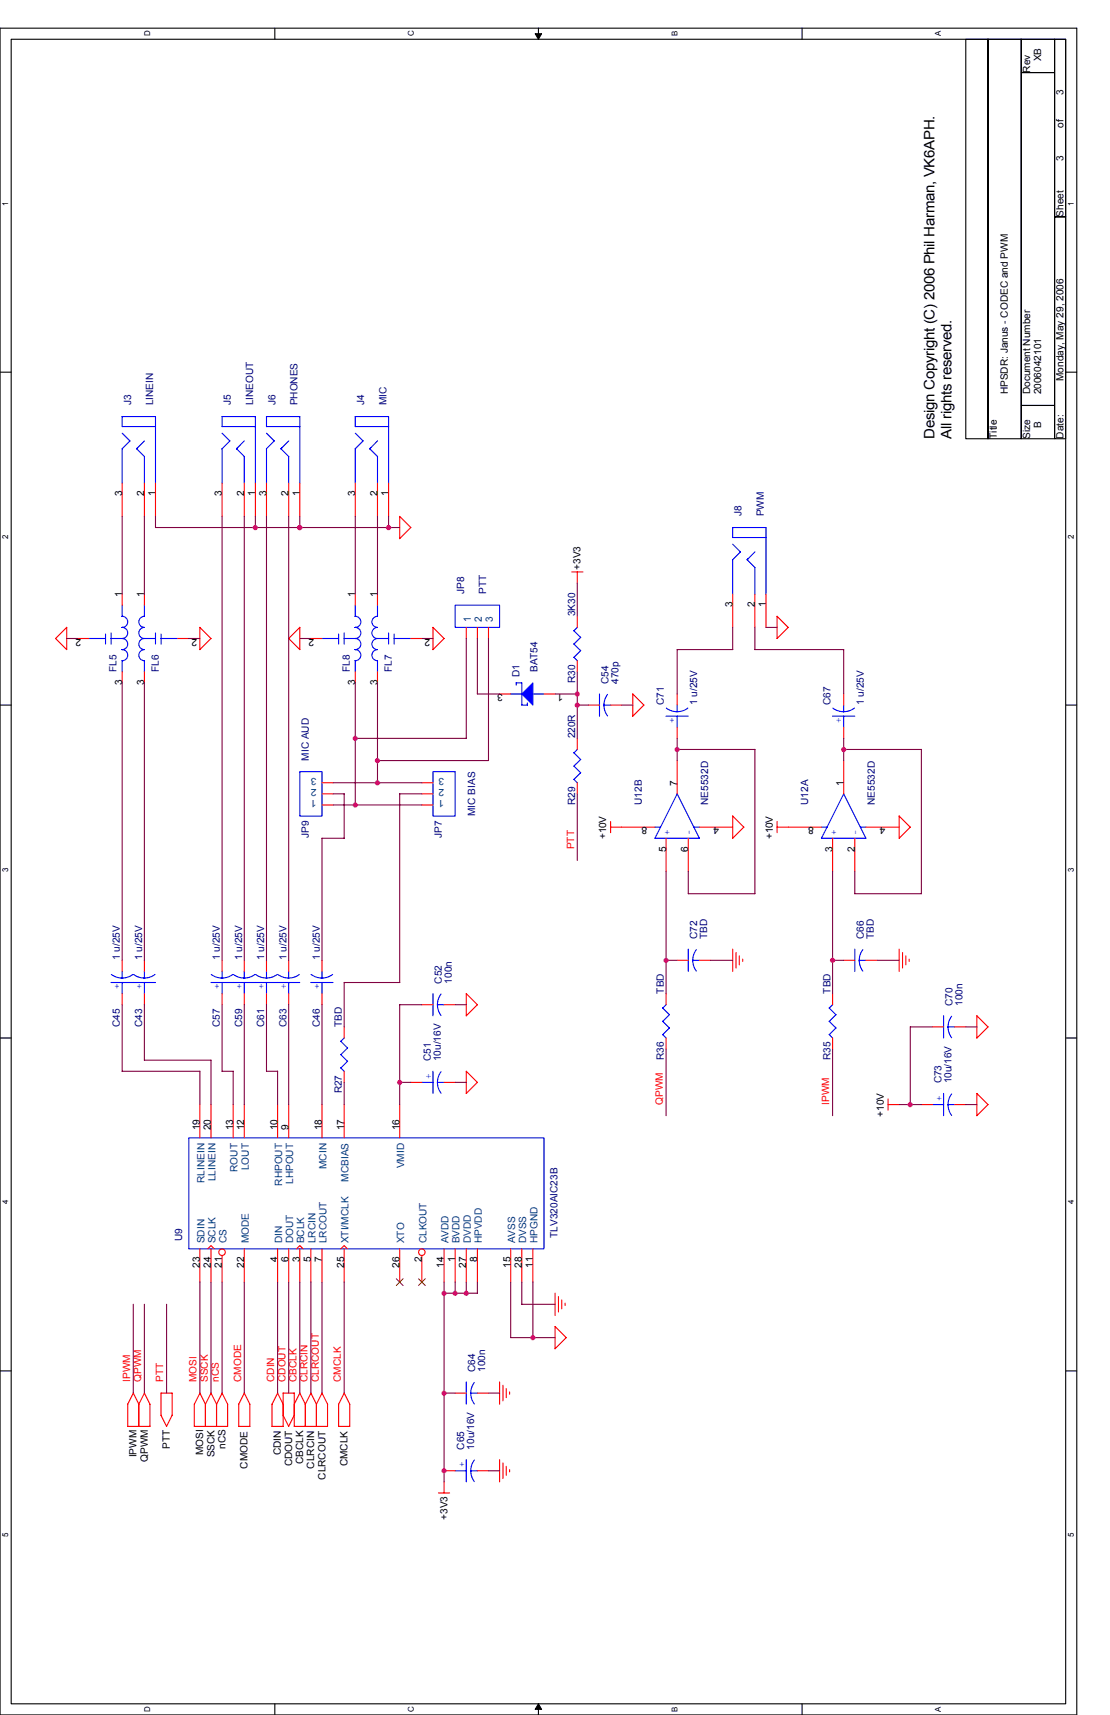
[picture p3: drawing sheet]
<svg xmlns="http://www.w3.org/2000/svg" width="279mm" height="432mm" viewBox="0 0 279 432" stroke-linecap="round" stroke-linejoin="round" font-family="sans-serif">
<defs><g id="words">
<g font-size="3.6">
<text x="235.2" y="110.5" transform="rotate(-90 235.2 110.5)">Design Copyright (C) 2006 Phil Harman, VK6APH.</text>
<text x="239.5" y="110.5" transform="rotate(-90 239.5 110.5)">All rights reserved.</text>
</g>
<g font-size="2.5">
<text x="262.1" y="15.5" transform="rotate(-90 262.1 15.5)">XB</text>
<text x="259.3" y="18.3" transform="rotate(-90 259.3 18.3)">Rev</text>
<text x="267.7" y="23.9" transform="rotate(-90 267.7 23.9)">3</text>
<text x="267.7" y="32.2" transform="rotate(-90 267.7 32.2)">of</text>
<text x="267.7" y="40.6" transform="rotate(-90 267.7 40.6)">3</text>
<text x="267.7" y="54.6" transform="rotate(-90 267.7 54.6)">Sheet</text>
<text x="267.7" y="95.9" transform="rotate(-90 267.7 95.9)">Monday, May 29, 2006</text>
<text x="253.7" y="99.3" transform="rotate(-90 253.7 99.3)">HPSDR: Janus - CODEC and PWM</text>
<text x="259.3" y="99.3" transform="rotate(-90 259.3 99.3)">Document Number</text>
<text x="262.1" y="99.3" transform="rotate(-90 262.1 99.3)">2006042101</text>
<text x="262.1" y="107.7" transform="rotate(-90 262.1 107.7)">B</text>
<text x="250.9" y="110.5" transform="rotate(-90 250.9 110.5)">Title</text>
<text x="259.3" y="110.5" transform="rotate(-90 259.3 110.5)">Size</text>
<text x="267.7" y="110.5" transform="rotate(-90 267.7 110.5)">Date:</text>
<text x="30.7" y="125" transform="rotate(-90 30.7 125)">3</text>
<text x="36.3" y="125" transform="rotate(-90 36.3 125)">2</text>
<text x="39.1" y="125" transform="rotate(-90 39.1 125)">1</text>
<text x="55.9" y="125" transform="rotate(-90 55.9 125)">3</text>
<text x="61.5" y="125" transform="rotate(-90 61.5 125)">2</text>
<text x="64.3" y="125" transform="rotate(-90 64.3 125)">1</text>
<text x="67.1" y="125" transform="rotate(-90 67.1 125)">3</text>
<text x="72.6" y="125" transform="rotate(-90 72.6 125)">2</text>
<text x="75.4" y="125" transform="rotate(-90 75.4 125)">1</text>
<text x="89.4" y="125" transform="rotate(-90 89.4 125)">3</text>
<text x="95" y="125" transform="rotate(-90 95 125)">2</text>
<text x="97.8" y="125" transform="rotate(-90 97.8 125)">1</text>
<text x="146.2" y="143.4" transform="rotate(-90 146.2 143.4)">+3V3</text>
<text x="30.7" y="150.4" transform="rotate(-90 30.7 150.4)">1</text>
<text x="36.3" y="150.4" transform="rotate(-90 36.3 150.4)">1</text>
<text x="89.4" y="150.4" transform="rotate(-90 89.4 150.4)">1</text>
<text x="95" y="150.4" transform="rotate(-90 95 150.4)">1</text>
<text x="184.4" y="152.9" transform="rotate(-90 184.4 152.9)">3</text>
<text x="190" y="152.9" transform="rotate(-90 190 152.9)">2</text>
<text x="192.8" y="152.9" transform="rotate(-90 192.8 152.9)">1</text>
<text x="20.4" y="160.8" transform="rotate(-180 20.4 160.8)">2</text>
<text x="49.6" y="160.8" transform="rotate(-180 49.6 160.8)">2</text>
<text x="79.1" y="160.8" transform="rotate(-180 79.1 160.8)">2</text>
<text x="108.3" y="160.8" transform="rotate(-180 108.3 160.8)">2</text>
<text x="30.7" y="172.5" transform="rotate(-90 30.7 172.5)">3</text>
<text x="36.3" y="172.5" transform="rotate(-90 36.3 172.5)">3</text>
<text x="89.4" y="172.5" transform="rotate(-90 89.4 172.5)">3</text>
<text x="95" y="172.5" transform="rotate(-90 95 172.5)">3</text>
<text x="126.6" y="174.8" transform="rotate(-180 126.6 174.8)">3</text>
<text x="141.8" y="174.8" transform="rotate(-180 141.8 174.8)">1</text>
<text x="170.4" y="197.9" transform="rotate(-90 170.4 197.9)">7</text>
<text x="212.3" y="197.9" transform="rotate(-90 212.3 197.9)">1</text>
<text x="162.9" y="208.3" transform="rotate(-180 162.9 208.3)">8</text>
<text x="180.9" y="208.3" transform="rotate(-180 180.9 208.3)">4</text>
<text x="204.8" y="208.3" transform="rotate(-180 204.8 208.3)">8</text>
<text x="222.8" y="208.3" transform="rotate(-180 222.8 208.3)">4</text>
<text x="152.6" y="211.3" transform="rotate(-90 152.6 211.3)">+10V</text>
<text x="167.6" y="214.4" transform="rotate(-90 167.6 214.4)">5</text>
<text x="173.2" y="214.4" transform="rotate(-90 173.2 214.4)">6</text>
<text x="194.5" y="211.3" transform="rotate(-90 194.5 211.3)">+10V</text>
<text x="209.5" y="214.4" transform="rotate(-90 209.5 214.4)">3</text>
<text x="215.1" y="214.4" transform="rotate(-90 215.1 214.4)">2</text>
<text x="222.4" y="281.2" transform="rotate(-90 222.4 281.2)">+10V</text>
<text x="50.3" y="284.5" transform="rotate(-90 50.3 284.5)">19</text>
<text x="53.1" y="284.5" transform="rotate(-90 53.1 284.5)">20</text>
<text x="58.7" y="284.5" transform="rotate(-90 58.7 284.5)">13</text>
<text x="61.5" y="284.5" transform="rotate(-90 61.5 284.5)">12</text>
<text x="69.8" y="284.5" transform="rotate(-90 69.8 284.5)">10</text>
<text x="72.6" y="284.5" transform="rotate(-90 72.6 284.5)">9</text>
<text x="81" y="284.5" transform="rotate(-90 81 284.5)">18</text>
<text x="86.6" y="284.5" transform="rotate(-90 86.6 284.5)">17</text>
<text x="100.6" y="284.5" transform="rotate(-90 100.6 284.5)">16</text>
<text x="69.8" y="317.8" transform="rotate(-90 69.8 317.8)">4</text>
<text x="72.6" y="317.8" transform="rotate(-90 72.6 317.8)">6</text>
<text x="75.4" y="317.8" transform="rotate(-90 75.4 317.8)">3</text>
<text x="78.2" y="317.8" transform="rotate(-90 78.2 317.8)">5</text>
<text x="81" y="317.8" transform="rotate(-90 81 317.8)">7</text>
<text x="106.2" y="317.8" transform="rotate(-90 106.2 317.8)">2</text>
<text x="114.6" y="317.8" transform="rotate(-90 114.6 317.8)">1</text>
<text x="120.1" y="317.8" transform="rotate(-90 120.1 317.8)">8</text>
<text x="50.3" y="319.2" transform="rotate(-90 50.3 319.2)">23</text>
<text x="53.1" y="319.2" transform="rotate(-90 53.1 319.2)">24</text>
<text x="55.9" y="319.2" transform="rotate(-90 55.9 319.2)">21</text>
<text x="61.5" y="319.2" transform="rotate(-90 61.5 319.2)">22</text>
<text x="86.6" y="319.2" transform="rotate(-90 86.6 319.2)">25</text>
<text x="100.6" y="319.2" transform="rotate(-90 100.6 319.2)">26</text>
<text x="111.8" y="319.2" transform="rotate(-90 111.8 319.2)">14</text>
<text x="117.3" y="319.2" transform="rotate(-90 117.3 319.2)">27</text>
<text x="128.5" y="319.2" transform="rotate(-90 128.5 319.2)">15</text>
<text x="131.3" y="319.2" transform="rotate(-90 131.3 319.2)">28</text>
<text x="134.1" y="319.2" transform="rotate(-90 134.1 319.2)">11</text>
<text x="42.8" y="364.7" transform="rotate(-90 42.8 364.7)">PTT</text>
<text x="56.7" y="364.7" transform="rotate(-90 56.7 364.7)">nCS</text>
<text x="34.4" y="367" transform="rotate(-90 34.4 367)">IPWM</text>
<text x="37.2" y="368.1" transform="rotate(-90 37.2 368.1)">QPWM</text>
<text x="51.2" y="366.4" transform="rotate(-90 51.2 366.4)">MOSI</text>
<text x="54" y="367" transform="rotate(-90 54 367)">SSCK</text>
<text x="62.3" y="369.8" transform="rotate(-90 62.3 369.8)">CMODE</text>
<text x="70.7" y="366.4" transform="rotate(-90 70.7 366.4)">CDIN</text>
<text x="73.5" y="369.2" transform="rotate(-90 73.5 369.2)">CDOUT</text>
<text x="76.3" y="368.6" transform="rotate(-90 76.3 368.6)">CBCLK</text>
<text x="79.1" y="369.8" transform="rotate(-90 79.1 369.8)">CLRCIN</text>
<text x="87.5" y="369.2" transform="rotate(-90 87.5 369.2)">CMCLK</text>
<text x="81.9" y="372.6" transform="rotate(-90 81.9 372.6)">CLRCOUT</text>
<text x="112.6" y="382.6" transform="rotate(-90 112.6 382.6)">+3V3</text>
</g>
<g font-size="2.5" fill="#000080">
<text x="33" y="102.1" transform="rotate(-90 33 102.1)">J3</text>
<text x="38.6" y="102.1" transform="rotate(-90 38.6 102.1)">LINEIN</text>
<text x="58.1" y="102.1" transform="rotate(-90 58.1 102.1)">J5</text>
<text x="63.7" y="102.1" transform="rotate(-90 63.7 102.1)">LINEOUT</text>
<text x="69.3" y="102.1" transform="rotate(-90 69.3 102.1)">J6</text>
<text x="74.9" y="102.1" transform="rotate(-90 74.9 102.1)">PHONES</text>
<text x="91.7" y="102.1" transform="rotate(-90 91.7 102.1)">J4</text>
<text x="97.3" y="102.1" transform="rotate(-90 97.3 102.1)">MIC</text>
<text x="186.7" y="130" transform="rotate(-90 186.7 130)">J8</text>
<text x="192.3" y="130" transform="rotate(-90 192.3 130)">PWM</text>
<text x="116.8" y="149.6" transform="rotate(-90 116.8 149.6)">JP8</text>
<text x="122.4" y="149.6" transform="rotate(-90 122.4 149.6)">PTT</text>
<text x="144.8" y="155.2" transform="rotate(-90 144.8 155.2)">3K30</text>
<text x="29.4" y="169.1" transform="rotate(-90 29.4 169.1)">FL5</text>
<text x="40" y="169.1" transform="rotate(-90 40 169.1)">FL6</text>
<text x="88" y="169.1" transform="rotate(-90 88 169.1)">FL8</text>
<text x="98.7" y="169.1" transform="rotate(-90 98.7 169.1)">FL7</text>
<text x="130.8" y="170.5" transform="rotate(-90 130.8 170.5)">D1</text>
<text x="135.3" y="169.1" transform="rotate(-90 135.3 169.1)">BAT54</text>
<text x="144.8" y="171.9" transform="rotate(-90 144.8 171.9)">R30</text>
<text x="153.1" y="172.2" transform="rotate(-90 153.1 172.2)">C54</text>
<text x="155.7" y="172.2" transform="rotate(-90 155.7 172.2)">470p</text>
<text x="167.1" y="177.5" transform="rotate(-90 167.1 177.5)">C71</text>
<text x="175.5" y="177.5" transform="rotate(-90 175.5 177.5)">1 u/25V</text>
<text x="209" y="177.5" transform="rotate(-90 209 177.5)">C67</text>
<text x="217.4" y="177.5" transform="rotate(-90 217.4 177.5)">1 u/25V</text>
<text x="144.8" y="185.9" transform="rotate(-90 144.8 185.9)">220R</text>
<text x="77.7" y="191.5" transform="rotate(-90 77.7 191.5)">MIC AUD</text>
<text x="144.8" y="202.7" transform="rotate(-90 144.8 202.7)">R29</text>
<text x="161.5" y="202.7" transform="rotate(-90 161.5 202.7)">U12B</text>
<text x="178.3" y="202.7" transform="rotate(-90 178.3 202.7)">NE5532D</text>
<text x="203.4" y="202.7" transform="rotate(-90 203.4 202.7)">U12A</text>
<text x="220.2" y="202.7" transform="rotate(-90 220.2 202.7)">NE5532D</text>
<text x="119.6" y="205.5" transform="rotate(-90 119.6 205.5)">MIC BIAS</text>
<text x="77.7" y="211.1" transform="rotate(-90 77.7 211.1)">JP9</text>
<text x="111.2" y="211.1" transform="rotate(-90 111.2 211.1)">JP7</text>
<text x="175.5" y="236.5" transform="rotate(-90 175.5 236.5)">C72</text>
<text x="178" y="236.5" transform="rotate(-90 178 236.5)">TBD</text>
<text x="217.4" y="236.5" transform="rotate(-90 217.4 236.5)">C66</text>
<text x="219.9" y="236.5" transform="rotate(-90 219.9 236.5)">TBD</text>
<text x="30.2" y="241.8" transform="rotate(-90 30.2 241.8)">1 u/25V</text>
<text x="35.8" y="241.8" transform="rotate(-90 35.8 241.8)">1 u/25V</text>
<text x="55.4" y="241.8" transform="rotate(-90 55.4 241.8)">1 u/25V</text>
<text x="60.9" y="241.8" transform="rotate(-90 60.9 241.8)">1 u/25V</text>
<text x="66.5" y="241.8" transform="rotate(-90 66.5 241.8)">1 u/25V</text>
<text x="72.1" y="241.8" transform="rotate(-90 72.1 241.8)">1 u/25V</text>
<text x="80.5" y="241.8" transform="rotate(-90 80.5 241.8)">1 u/25V</text>
<text x="111.2" y="247.6" transform="rotate(-90 111.2 247.6)">C52</text>
<text x="113.7" y="247.6" transform="rotate(-90 113.7 247.6)">100n</text>
<text x="167.1" y="250.2" transform="rotate(-90 167.1 250.2)">TBD</text>
<text x="209" y="250.2" transform="rotate(-90 209 250.2)">TBD</text>
<text x="239.8" y="253.2" transform="rotate(-90 239.8 253.2)">C70</text>
<text x="242.3" y="253.2" transform="rotate(-90 242.3 253.2)">100n</text>
<text x="30.2" y="258.6" transform="rotate(-90 30.2 258.6)">C45</text>
<text x="35.8" y="258.6" transform="rotate(-90 35.8 258.6)">C43</text>
<text x="55.4" y="258.6" transform="rotate(-90 55.4 258.6)">C57</text>
<text x="60.9" y="258.6" transform="rotate(-90 60.9 258.6)">C59</text>
<text x="66.5" y="258.6" transform="rotate(-90 66.5 258.6)">C61</text>
<text x="72.1" y="258.6" transform="rotate(-90 72.1 258.6)">C63</text>
<text x="80.5" y="258.6" transform="rotate(-90 80.5 258.6)">C46</text>
<text x="86.1" y="258.6" transform="rotate(-90 86.1 258.6)">TBD</text>
<text x="108.4" y="267.2" transform="rotate(-90 108.4 267.2)">C51</text>
<text x="111" y="267.2" transform="rotate(-90 111 267.2)">10u/16V</text>
<text x="167.1" y="266.9" transform="rotate(-90 167.1 266.9)">R36</text>
<text x="209" y="266.9" transform="rotate(-90 209 266.9)">R35</text>
<text x="86.1" y="275.3" transform="rotate(-90 86.1 275.3)">R27</text>
<text x="237" y="272.8" transform="rotate(-90 237 272.8)">C73</text>
<text x="239.5" y="272.8" transform="rotate(-90 239.5 272.8)">10u/16V</text>
<text x="140.3" y="311.6" transform="rotate(-90 140.3 311.6)">TLV320AIC23B</text>
<text x="45.8" y="312.5" transform="rotate(-90 45.8 312.5)">U9</text>
<text x="119.6" y="345.4" transform="rotate(-90 119.6 345.4)">C64</text>
<text x="122.1" y="345.4" transform="rotate(-90 122.1 345.4)">100n</text>
<text x="116.8" y="365" transform="rotate(-90 116.8 365)">C65</text>
<text x="119.3" y="365" transform="rotate(-90 119.3 365)">10u/16V</text>
</g>
<g font-size="2.5" fill="#004080">
<text x="118.5" y="156.6" transform="rotate(-90 118.5 156.6)">1</text>
<text x="121.3" y="156.6" transform="rotate(-90 121.3 156.6)">2</text>
<text x="124.1" y="156.6" transform="rotate(-90 124.1 156.6)">3</text>
<text x="79.7" y="195.9" transform="rotate(-180 79.7 195.9)">3</text>
<text x="111.8" y="195.9" transform="rotate(-180 111.8 195.9)">3</text>
<text x="79.7" y="201.5" transform="rotate(-180 79.7 201.5)">1</text>
<text x="79.7" y="198.7" transform="rotate(-180 79.7 198.7)">2</text>
<text x="111.8" y="201.5" transform="rotate(-180 111.8 201.5)">1</text>
<text x="111.8" y="198.7" transform="rotate(-180 111.8 198.7)">2</text>
<text x="51.4" y="297.8" transform="rotate(-90 51.4 297.8)">RLINEIN</text>
<text x="54.2" y="297.4" transform="rotate(-90 54.2 297.4)">LLINEIN</text>
<text x="59.8" y="295" transform="rotate(-90 59.8 295)">ROUT</text>
<text x="62.6" y="294.6" transform="rotate(-90 62.6 294.6)">LOUT</text>
<text x="71" y="298.5" transform="rotate(-90 71 298.5)">RHPOUT</text>
<text x="73.8" y="298.1" transform="rotate(-90 73.8 298.1)">LHPOUT</text>
<text x="82.2" y="294.3" transform="rotate(-90 82.2 294.3)">MCIN</text>
<text x="87.8" y="297.5" transform="rotate(-90 87.8 297.5)">MCBIAS</text>
<text x="101.7" y="294.2" transform="rotate(-90 101.7 294.2)">VMID</text>
<text x="51.4" y="313" transform="rotate(-90 51.4 313)">SDIN</text>
<text x="54.2" y="313" transform="rotate(-90 54.2 313)">SCLK</text>
<text x="57" y="313" transform="rotate(-90 57 313)">CS</text>
<text x="62.6" y="313" transform="rotate(-90 62.6 313)">MODE</text>
<text x="71" y="313" transform="rotate(-90 71 313)">DIN</text>
<text x="73.8" y="313" transform="rotate(-90 73.8 313)">DOUT</text>
<text x="76.6" y="313" transform="rotate(-90 76.6 313)">BCLK</text>
<text x="79.4" y="313" transform="rotate(-90 79.4 313)">LRCIN</text>
<text x="82.2" y="313" transform="rotate(-90 82.2 313)">LRCOUT</text>
<text x="87.8" y="313" transform="rotate(-90 87.8 313)">XTI/MCLK</text>
<text x="101.7" y="313" transform="rotate(-90 101.7 313)">XTO</text>
<text x="107.3" y="313" transform="rotate(-90 107.3 313)">CLKOUT</text>
<text x="112.9" y="313" transform="rotate(-90 112.9 313)">AVDD</text>
<text x="115.7" y="313" transform="rotate(-90 115.7 313)">BVDD</text>
<text x="118.5" y="313" transform="rotate(-90 118.5 313)">DVDD</text>
<text x="121.3" y="313" transform="rotate(-90 121.3 313)">HPVDD</text>
<text x="129.7" y="313" transform="rotate(-90 129.7 313)">AVSS</text>
<text x="132.5" y="313" transform="rotate(-90 132.5 313)">DVSS</text>
<text x="135.3" y="313" transform="rotate(-90 135.3 313)">HPGND</text>
</g>
<g font-size="2.5" fill="#00f">
<text x="169.9" y="180.7" transform="rotate(-180 169.9 180.7)">+</text>
<text x="211.8" y="180.7" transform="rotate(-180 211.8 180.7)">+</text>
<text x="168.5" y="210.2" transform="rotate(-90 168.5 210.2)">+</text>
<text x="174.1" y="210.2" transform="rotate(-90 174.1 210.2)">-</text>
<text x="210.4" y="210.2" transform="rotate(-90 210.4 210.2)">+</text>
<text x="216" y="210.2" transform="rotate(-90 216 210.2)">-</text>
<text x="30.2" y="247.8" transform="rotate(-180 30.2 247.8)">+</text>
<text x="35.8" y="247.8" transform="rotate(-180 35.8 247.8)">+</text>
<text x="55.4" y="247.8" transform="rotate(-180 55.4 247.8)">+</text>
<text x="60.9" y="247.8" transform="rotate(-180 60.9 247.8)">+</text>
<text x="66.5" y="247.8" transform="rotate(-180 66.5 247.8)">+</text>
<text x="72.1" y="247.8" transform="rotate(-180 72.1 247.8)">+</text>
<text x="80.5" y="247.8" transform="rotate(-180 80.5 247.8)">+</text>
<text x="108.5" y="271.7" transform="rotate(-90 108.5 271.7)">+</text>
<text x="237" y="277.3" transform="rotate(-90 237 277.3)">+</text>
<text x="116.8" y="369.5" transform="rotate(-90 116.8 369.5)">+</text>
</g>
<g font-size="2.5" fill="#f00">
<text x="144.5" y="213.8" transform="rotate(-90 144.5 213.8)">PTT</text>
<text x="166.8" y="278.1" transform="rotate(-90 166.8 278.1)">QPWM</text>
<text x="208.7" y="278.1" transform="rotate(-90 208.7 278.1)">IPWM</text>
<text x="32.7" y="348" transform="rotate(-90 32.7 348)">IPWM</text>
<text x="35.5" y="348" transform="rotate(-90 35.5 348)">QPWM</text>
<text x="41.1" y="348" transform="rotate(-90 41.1 348)">PTT</text>
<text x="49.5" y="348" transform="rotate(-90 49.5 348)">MOSI</text>
<text x="52.3" y="348" transform="rotate(-90 52.3 348)">SSCK</text>
<text x="55.1" y="348" transform="rotate(-90 55.1 348)">nCS</text>
<text x="60.7" y="348" transform="rotate(-90 60.7 348)">CMODE</text>
<text x="69" y="348" transform="rotate(-90 69 348)">CDIN</text>
<text x="71.8" y="348" transform="rotate(-90 71.8 348)">CDOUT</text>
<text x="74.6" y="348" transform="rotate(-90 74.6 348)">CBCLK</text>
<text x="77.4" y="348" transform="rotate(-90 77.4 348)">CLRCIN</text>
<text x="80.2" y="348" transform="rotate(-90 80.2 348)">CLRCOUT</text>
<text x="85.8" y="348" transform="rotate(-90 85.8 348)">CMCLK</text>
</g>
<g font-size="2">
<text x="37.8" y="9.2" transform="rotate(-90 37.8 9.2)">D</text>
<text x="104.1" y="9.2" transform="rotate(-90 104.1 9.2)">C</text>
<text x="170.5" y="9.2" transform="rotate(-90 170.5 9.2)">B</text>
<text x="236.9" y="9.2" transform="rotate(-90 236.9 9.2)">A</text>
<text x="2.1" y="51.8" transform="rotate(-90 2.1 51.8)">1</text>
<text x="270.3" y="51.8" transform="rotate(-90 270.3 51.8)">1</text>
<text x="2.1" y="135.6" transform="rotate(-90 2.1 135.6)">2</text>
<text x="270.3" y="135.6" transform="rotate(-90 270.3 135.6)">2</text>
<text x="2.1" y="219.4" transform="rotate(-90 2.1 219.4)">3</text>
<text x="270.3" y="219.4" transform="rotate(-90 270.3 219.4)">3</text>
<text x="2.1" y="303.3" transform="rotate(-90 2.1 303.3)">4</text>
<text x="270.3" y="303.3" transform="rotate(-90 270.3 303.3)">4</text>
<text x="2.1" y="387.1" transform="rotate(-90 2.1 387.1)">5</text>
<text x="270.3" y="387.1" transform="rotate(-90 270.3 387.1)">5</text>
<text x="37.8" y="431.1" transform="rotate(-90 37.8 431.1)">D</text>
<text x="104.1" y="431.1" transform="rotate(-90 104.1 431.1)">C</text>
<text x="170.5" y="431.1" transform="rotate(-90 170.5 431.1)">B</text>
<text x="236.9" y="431.1" transform="rotate(-90 236.9 431.1)">A</text>
</g>
</g></defs>
<path d="M0 7.1h271v424.7h-271zM2.8 9.9h265.4v419.1h-265.4z" fill="none" stroke="#000" stroke-width=".28"/>
<g fill="#fff">
<path d="M.3 386h2.2v1.1h-2.2z"/>
<path d="M268.5 386h2.3v1.1h-2.3z"/>
</g>
<path d="M0 345.2h2.8M268.2 345.2h2.8" fill="none" stroke="#000" stroke-width=".28"/>
<g fill="#fff">
<path d="M.3 302.1h2.2v1.2h-2.2z"/>
<path d="M268.5 302.1h2.3v1.2h-2.3z"/>
</g>
<path d="M0 261.3h2.8M268.2 261.3h2.8" fill="none" stroke="#000" stroke-width=".28"/>
<g fill="#fff">
<path d="M.3 218.3h2.2v1.1h-2.2z"/>
<path d="M268.5 218.3h2.3v1.1h-2.3z"/>
</g>
<path d="M0 177.5h2.8M268.2 177.5h2.8" fill="none" stroke="#000" stroke-width=".28"/>
<g fill="#fff">
<path d="M.3 134.5h2.2v1.1h-2.2z"/>
<path d="M268.5 134.5h2.3v1.1h-2.3z"/>
</g>
<path d="M0 93.7h2.8M268.2 93.7h2.8" fill="none" stroke="#000" stroke-width=".28"/>
<g fill="#fff">
<path d="M.3 50.7h2.2v1.1h-2.2z"/>
<path d="M268.5 50.7h2.3v1.1h-2.3z"/>
<path d="M36 429.6h2.2v1.5h-2.2z"/>
<path d="M36 7.7h2.2v1.5h-2.2z"/>
<path d="M102.3 429.6h2.3v1.5h-2.3z"/>
<path d="M102.3 7.7h2.3v1.5h-2.3z"/>
</g>
<path d="M69.2 7.1v2.8M69.2 429v2.8" fill="none" stroke="#000" stroke-width=".28"/>
<g fill="#fff">
<path d="M168.7 429.7h2.2v1.4h-2.2z"/>
<path d="M168.7 7.9h2.2v1.3h-2.2z"/>
</g>
<path d="M135.5 7.1v2.8M135.5 429v2.8" fill="none" stroke="#000" stroke-width=".28"/>
<path d="M134.7 8.5h1.6l-.8 1.4zM135.5 429l.8 1.4h-1.6z" fill="#000" stroke="#000" stroke-width=".25"/>
<g fill="#fff">
<path d="M235.1 429.7h2.2v1.4h-2.2z"/>
<path d="M235.1 7.8h2.2v1.4h-2.2z"/>
</g>
<path d="M201.9 7.1v2.8M243.1 9.9h5.6v100.6h-5.6zM248.7 9.9h8.4v100.6h-8.4zM257.1 18.3h8.4v83.8h-8.4zM257.1 9.9h8.4v8.4h-8.4zM265.5 9.9h2.7v44.7h-2.7zM265.5 54.6h2.7v55.9h-2.7zM257.1 102.1h8.4v8.4h-8.4zM201.9 429v2.8" fill="none" stroke="#000" stroke-width=".28"/>
<g fill="none" stroke="#f00" stroke-width=".28">
<path d="M30.8 121.6v8.4M36.3 121.6v8.4M39.1 121.6v8.4M55.9 121.6v8.4M61.5 121.6v8.4M64.3 121.6v8.4M67.1 121.6v8.4M72.7 121.6v8.4M75.5 121.6v8.4M89.4 121.6v8.4M95 121.6v8.4M97.8 121.6v8.4"/>
<path d="M100.6 135.6v-5.6l2.8 2.8-2.8 2.8M30.8 149.6v2.8M36.3 149.6v2.8M89.4 149.6v2.8M95 149.6v2.8M117.4 158v2.8M120.2 158v2.8M123 158v2.8M143.9 144h2.8M145.3 144v2.8M145.3 155.2v2.8M184.4 149.6v8.4"/>
<path d="M190 149.6v8.4M192.8 149.6v8.4M198.4 158l-2.8 2.8v-5.6l2.8 2.8M14 160.7l2.8 2.9v-5.6l-2.8 2.8M19.6 160.8h2.8M30.8 169.1v2.8M36.3 169.1v2.8M44.7 160.8h2.8M50.3 163.6v-5.7l2.8 2.9-2.8 2.8M72.6 160.7l2.9 2.9v-5.6l-2.8 2.8M78.3 160.8h2.7M89.4 169.1v2.8"/>
<path d="M95 169.1v2.8M103.4 160.8h2.8M111.8 160.8l-2.8 2.8v-5.7l2.8 2.9M125.8 174.7h2.7M136.9 174.7h2.8M145.3 166.3v2.8M148.1 177.5h2.8M153.7 177.5h2.8M159.3 174.7v5.6M159.3 174.7l2.8 2.8-2.8 2.8M170.5 174.7v2.8M212.4 174.7v2.8"/>
<path d="M81 199.9h2.8M81 197.1h2.8M106.2 199.9h2.8M106.2 197.1h2.8M145.3 185.9v2.8M145.3 197.1v2.8M170.5 183.1v2.8M170.5 191.5v8.4M212.4 183.1v2.8M212.4 191.5v8.4M81 202.7h2.8M106.2 202.7h2.8"/>
<path d="M153.7 208.3h11.2M153.7 206.8v2.9M167.7 211.1v8.3M173.2 211.1v8.3M176 208.3h8.4M187.2 208.3l-2.8 2.8M187.2 208.3l-2.8-2.9v5.7M195.6 208.3h11.2M195.6 206.8v2.9M209.6 211.1v8.3M215.2 211.1v8.3M218 208.3h8.3"/>
<path d="M229.1 208.3l-2.8 2.8M229.2 208.3l-2.9-2.9v5.7M184.4 239v5.6M185.3 239.8v3.9M226.3 239v5.6M227.2 239.8v3.9M30.8 241.8v2.8M30.8 250.2v2.8M36.3 241.8v2.8M36.3 250.2v2.8M55.9 241.8v2.8M55.9 250.2v2.8"/>
<path d="M61.5 241.8v2.8M61.5 250.2v2.8M67.1 241.8v2.8M67.1 250.2v2.8M72.7 241.8v2.8M72.7 250.2v2.8M81 241.8v2.8M81 250.2v2.8M86.6 258.6v2.7M106.2 253h2.8M111.8 253h2.8M117.4 255.8v-5.7l2.8 2.9-2.9 2.8"/>
<path d="M167.7 250.2v2.8M170.5 241.8h2.7M176 241.8h2.8M186.1 240.7v2.2M186.9 241.5v.6M209.6 250.2v2.8M212.4 241.8h2.8M218 241.8h2.7M228 240.7v2.2M228.9 241.5v.6M234.7 258.6h2.8M240.3 258.6h2.8"/>
<path d="M50.3 278.1v8.4M53.1 278.1v8.4M58.7 278.1v8.4M61.5 278.1v8.4M69.9 278.1v8.4M72.7 278.1v8.4M81 278.1v8.4M86.6 269.7v2.8M86.6 278.1v8.4M100.6 278.1v8.4M103.4 272.5h2.8M111.8 272.5h2.8"/>
<path d="M117.4 269.7l2.8 2.8-2.8 2.8zM167.7 261.3v2.8M209.6 261.3v2.8M223.5 278.1h2.9M223.5 276.7v2.8M231.9 278.1h2.8M240.3 278.1h2.8M245.9 261.3v-5.6l2.8 2.9-2.8 2.8M248.7 278.1l-2.8 2.8M248.7 278.1l-2.8-2.8v5.6M50.3 314.4v8.4M52.3 314.4l.8-.8 .8 .8"/>
<path d="M53.1 314.4v8.4M55.9 316.1v6.7M61.5 314.4v8.4M69.9 314.4v8.4M72.7 314.4v8.4M74.6 314.4l.9-.8 .8 .8M75.5 314.4v8.4M78.3 314.4v8.4M81 314.4v8.4M85.8 314.4l.8-.8 .9 .8M86.6 314.4v8.4M100.6 314.4v8.4"/>
<path d="M106.2 316.1v6.7M111.8 314.4v8.4M114.6 314.4v8.4M117.4 314.4v8.4M120.2 314.4v8.4M128.5 314.4v8.4M131.3 314.4v8.4M134.1 314.4v8.4M139.7 325.6v5.6M139.7 339.6v-5.6l2.8 2.8-2.8 2.8M140.6 326.4v3.9M141.4 327.3v2.2"/>
<path d="M142.2 328.1v.6M37.7 353.5v5.6h-5.6l.1-5.6 1.4-2.8 1.4 2.9M37.8 353.6l-1.4-2.9-1.5 2.8v5.7M40.5 356.3l1.4 2.9 1.4-2.8v-5.6h-2.8v5.5M54.5 353.6l-1.4-2.9-1.4 2.8v5.7M55.9 350.8l1.4 2.8M55.9 350.7l-1.4 2.8v5.7M57.3 353.5v5.6h-8.4v-5.6l1.4-2.8 1.4 2.9M62.9 353.5v5.6h-2.8v-5.6l1.4-2.8 1.4 2.9M69.9 350.8l1.4 2.8M69.9 350.7l-1.4 2.8v5.6l2.8 .1v-8.4h2.8v8.3h8.3v-5.6M71.2 356.3l1.5 2.8"/>
<path d="M74.1 356.3l-1.5 2.9M74.1 353.5l1.4-2.8 1.4 2.9M79.7 353.6l-1.4-2.9-1.4 2.8v5.7M82.5 353.6l-1.4-2.9-1.4 2.8v5.7M88 353.5v5.6h-2.8M88.1 353.6l-1.4-2.9-1.5 2.8v5.6M114.6 350.8h2.8M120.2 350.8h2.8M125.8 347.9v5.6M126.6 348.8v3.9M127.4 349.6v2.3M128.3 350.5v.5"/>
<path d="M110.4 375.9h2.8M111.8 373.1v2.8M111.8 370.3h2.8M120.2 370.3h2.8M125.8 367.5v5.6M126.6 368.3v4M127.4 369.2v2.3M128.3 370v.6"/>
<circle cx="55.9" cy="315.3" r=".82"/>
<circle cx="106.2" cy="315.3" r=".82"/>
</g>
<g fill="none" stroke="#00f" stroke-width=".28">
<path d="M30.7 104.9h8.4v16.8M30.8 104.9v2.5h8.4M30.8 113v8.7M30.8 109.1l1.9 1.9M32.7 111l-2 2M34.7 112.7l-.3 .3M36.3 114.9v6.8M36.4 111l-2 2 2 2M55.9 109.1l2 1.9M57.8 111l-1.9 2v8.7M59.5 113l2 2M59.8 112.7l-.3 .3"/>
<path d="M61.5 114.9v6.8M61.5 111l-2 2M64.3 107.4h-8.4v-2.5h8.4v16.8M67.1 109.1l1.9 1.9M69 111l-1.9 2v8.7M71 112.7l-.3 .3M72.7 114.9v6.8M72.7 111l-2 2 2 2M75.5 107.4h-8.4v-2.5h8.4v16.8M89.4 109.1l2 1.9M91.4 111l-2 2v8.7M93.1 113l1.9 2"/>
<path d="M93.3 112.7l-.3 .3M95 114.9v6.8M95 111l-1.9 2M97.8 107.4h-8.4v-2.5h8.4v16.8M184.4 132.8h8.4v16.8M184.4 132.8v2.6l8.4-.1M184.4 137l2 2M186.4 139l-2 1.9M190 138.9l-1.9 2 1.9 2M26.6 159.6v2.6M28 159.4v2.8M30.7 155.2a1.4 1.4 0 0 1 1.5 1.4 1.4 1.4 0 0 1-1.5 1.4 1.4 1.4 0 0 1 1.5 1.4 1.4 1.4 0 0 1-1.5 1.4 1.4 1.4 0 0 1 1.5 1.4 1.4 1.4 0 0 1-1.5 1.4 1.4 1.4 0 0 1 1.5 1.4 1.4 1.4 0 0 1-1.5 1.3"/>
<path d="M30.8 152.4v2.8M36.3 155.2a1.4 1.4 0 0 0-1.4 1.4 1.4 1.4 0 0 0 1.4 1.4 1.4 1.4 0 0 0-1.4 1.4 1.4 1.4 0 0 0 1.4 1.4 1.4 1.4 0 0 0-1.4 1.4 1.4 1.4 0 0 0 1.4 1.4 1.4 1.4 0 0 0-1.4 1.4 1.4 1.4 0 0 0 1.4 1.3M36.3 152.4v2.8M39.1 159.4v2.8M40.5 159.6v2.6M85.2 159.6v2.6M86.6 159.4v2.8M89.4 152.4v2.8a1.4 1.4 0 0 1 1.4 1.4 1.4 1.4 0 0 1-1.4 1.4 1.4 1.4 0 0 1 1.4 1.4 1.4 1.4 0 0 1-1.4 1.4 1.4 1.4 0 0 1 1.4 1.4 1.4 1.4 0 0 1-1.4 1.4 1.4 1.4 0 0 1 1.4 1.4 1.4 1.4 0 0 1-1.4 1.3v2.9M95 152.4v2.8a1.4 1.4 0 0 0-1.4 1.4 1.4 1.4 0 0 0 1.4 1.4 1.4 1.4 0 0 0-1.4 1.4 1.4 1.4 0 0 0 1.4 1.4 1.4 1.4 0 0 0-1.4 1.4 1.4 1.4 0 0 0 1.4 1.4 1.4 1.4 0 0 0-1.4 1.4 1.4 1.4 0 0 0 1.4 1.3v2.9M97.8 159.4v2.8M99.2 159.6v2.6M114.6 152.4h11.2v5.6h-11.2z"/>
<path d="M144.4 158.8l1.8 1.7-1.7 1.7M145.3 157.9l-.8 .9M184.4 140.9v8.7M188.3 140.7l-.3 .2M190 142.9v6.7M22.4 160.8h4.2M27.9 160.8h3.1M30.8 166.3v2.9M36.1 160.8h3.1M36.3 166.3v2.9M40.5 160.8h4.2M81 160.8h4.2"/>
<path d="M86.6 160.8h3.1M94.7 160.8h3.1M99.2 160.8h4.2M128.5 174.7h2.8M129.9 172.5v-.6h1.4v5.6h1.5M132.7 177v.5M134.1 174.7h2.8M144.4 165.5l.9 .8M144.4 162.1l1.8 1.7-1.7 1.7M150.9 174.7v5.6M152 177.5h1.7M152.9 174.8l-.6 1.3-.3 1.4 .3 1.5 .6 1.3"/>
<path d="M167.7 178.3l1.3 .7 1.4 .2 1.5-.2 1.2-.7M170.5 177.5v1.7M209.6 178.3l1.3 .7 1.4 .2 1.5-.2 1.3-.7M212.4 177.5v1.7M75.5 194.3h5.5v11.2h-5.5zM109 194.3h5.6v11.2h-5.6zM144.4 196.2l.9 .9M144.4 192.9l1.8 1.6-1.7 1.7M144.4 189.5l1.8 1.7M145.3 188.7l-.8 .8M146.2 191.2l-1.7 1.7M167.6 180.3h5.6"/>
<path d="M170.5 180.3v2.8M170.5 199.9l5.5 11.2h-11.1zM209.5 180.3h5.7M212.4 180.3v2.8M212.4 199.9l5.6 11.2h-11.2zM164.9 208.3h1.4M174.6 208.3h1.5M206.8 208.3h1.4M216.6 208.3h1.4M173.2 239v5.6M175.3 239.1l-.7 1.3-.2 1.4 .2 1.4 .7 1.3M215.2 239v5.6"/>
<path d="M217.2 239.1l-.7 1.3-.2 1.4 .2 1.4 .7 1.3M27.9 247.4h11.2M28 245.3l1.3 .7 1.4 .3 1.5-.3 1.2-.7M30.8 244.6v1.7M30.8 247.4v2.8M33.6 245.3l1.3 .7 1.4 .3 1.5-.3 1.2-.7M36.3 244.6v1.7M36.3 247.4v2.8M53.1 247.4h22.4M53.2 245.3l1.3 .7 1.4 .3 1.4-.3 1.3-.7M55.9 244.6v1.7M55.9 247.4v2.8"/>
<path d="M58.8 245.3l1.2 .7 1.5 .3 1.4-.3 1.3-.7M61.5 244.6v1.7M61.5 247.4v2.8M64.3 245.3l1.3 .7 1.5 .3 1.4-.3 1.3-.7M67.1 244.6v1.7M67.1 247.4v2.8M69.9 245.3l1.3 .7 1.4 .3 1.5-.3 1.3-.7M72.7 244.6v1.7M72.7 247.4v2.8M78.2 247.4h5.6M78.3 245.3l1.3 .7 1.4 .3 1.5-.3 1.2-.7M81 244.6v1.7"/>
<path d="M81 247.4v2.8M109 250.1v5.7M110.1 253h1.7M111 250.3l-.7 1.2-.2 1.5 .2 1.4 .7 1.3M167.7 252.9l-.9 .9 1.7 1.7-1.7 1.6 1.7 1.7-1.7 1.7M174.4 241.8h1.7M209.6 252.9l-.9 .9 1.7 1.7-1.7 1.6 1.7 1.7-1.7 1.7M216.3 241.8h1.7M237.5 255.7v5.6M238.6 258.6h1.7M239.5 255.9l-.6 1.2-.3 1.5 .3 1.4 .6 1.3M85.8 268.9l.8 .8"/>
<path d="M85.8 265.5l1.7 1.7M85.8 262.2l1.7 1.7M86.7 261.3l-.9 .9M87.5 267.2l-1.7 1.7M87.5 263.8l-1.7 1.7M106.2 272.5h2.8M109 269.7v5.6M110.1 272.5h1.7M111 269.8l-.7 1.3-.2 1.5 .2 1.4 .7 1.3M166.8 260.5l.9 .8M208.7 260.5l.9 .8M234.7 278.1h2.8"/>
<path d="M237.5 275.3v5.6M238.6 278.1h1.7M239.5 275.4l-.6 1.3-.3 1.4 .3 1.5 .6 1.2M47.5 286.5h89.4v27.9h-89.4zM117.4 347.9v5.6M118.5 350.8h1.7M119.4 348.1l-.7 1.2-.2 1.5 .2 1.4 .7 1.3M114.6 370.3h2.8M117.4 367.5v5.6M118.5 370.3h1.7M119.4 367.6l-.7 1.3-.2 1.4 .2 1.5 .7 1.2"/>
</g>
<path d="M99.8 322l1.7 1.7M101.5 321.9l-1.7 1.8M105.3 322l1.8 1.7M107.1 321.9l-1.8 1.8" fill="none" stroke="#804000" stroke-width=".25"/>
<path d="M131.3 174.7l2.8-2.8v5.6z" fill-rule="evenodd" fill="#00f" stroke="#00f" stroke-width=".28"/>
<g fill="none" stroke="#800040" stroke-width=".28">
<path d="M30.8 130v19.6M36.3 130v19.6M39.1 130v2.8h61.5M55.9 130v111.8M61.5 130v111.8M64.3 130v2.8M67.1 130v111.8M72.7 130v111.8M75.5 130v2.8M89.4 130v19.6M95 130v19.6M97.8 130v2.8"/>
<path d="M145.3 146.8v8.4M184.4 157.9v5.7l-13.9-.1v11.2M190 157.9v5.7h22.4v11.1M192.8 158h2.8M16.8 160.8h2.8M30.8 171.9v69.9M36.3 171.9v69.9M47.5 160.8h2.8M75.5 160.8h2.8M89.4 171.9v30.8M95 171.9v25.2M106.2 160.8h2.8"/>
<path d="M117.4 160.7v25.2h-28M120.1 174.7h5.7M120.2 160.7v14M123 160.7v30.8h-28M139.7 174.7h5.6M145.3 169.1v16.8M145.3 177.5h2.8M156.5 177.5h2.8M83.8 199.9h2.8l.1 11.2-5.7-.1v30.8M83.8 197.1h22.4M100.6 199.9h5.6M100.6 199.9v47.5h-14v11.2"/>
<path d="M145.3 199.9v16.7M170.5 185.9v5.6M170.5 188.7h19.5M190 188.7v36.3h-16.8v-5.6M212.4 188.7h19.5M212.4 185.9v5.6M231.9 188.7v36.3h-16.7v-5.6M83.8 202.7h22.4M167.7 219.4v30.8M209.6 219.4v30.8M30.8 252.9v16.8M36.3 252.9v14"/>
<path d="M55.9 252.9v16.8h2.8v8.4M61.5 252.9v25.2M67.1 252.9v16.8h2.8M72.7 252.9v25.2M81 252.9v25.2M106.2 253l-5.6-.1v25.2M114.6 253h2.8M167.7 241.8h2.8M178.8 241.8h5.6M209.6 241.8h2.8M220.7 241.8h5.7M229.1 258.6h5.6"/>
<path d="M229.1 258.5v19.6M243.1 258.6h2.8M30.7 269.7h19.6v8.4M36.3 266.9h16.8v11.2M69.9 269.7v8.4M86.6 272.5v5.6M100.6 272.5h2.8M114.6 272.5h2.8M167.7 264.1v16.8M209.6 264.1v16.8M226.3 278.1h5.6M243.1 278.1h2.8"/>
<path d="M33.5 328.4v22.4M36.3 328.4v22.4M41.9 328.4v22.4M50.3 322.8v28M53.1 322.8v28M55.9 322.8v28M61.5 322.8v28M69.9 322.8v28M72.7 322.8v28M75.5 322.8v28M78.3 322.8v28M81 322.8v28"/>
<path d="M86.6 322.8v28M111.8 322.8v50.3M114.6 322.8v2.8M117.4 322.8v2.8M120.2 322.8v2.8h-8.4M128.5 322.8v14h11.2M131.3 322.8v5.6h8.4M134.1 322.8v14M111.8 350.8h2.8M123 350.8h2.8M123 370.3h2.8"/>
</g>
<g fill="#f0f" stroke="#f0f" stroke-width=".28">
<circle cx="100.6" cy="272.5" r=".54"/>
<circle cx="111.8" cy="350.8" r=".54"/>
<circle cx="114.6" cy="325.6" r=".54"/>
<circle cx="117.4" cy="325.6" r=".54"/>
<circle cx="111.8" cy="325.6" r=".54"/>
<circle cx="111.8" cy="370.3" r=".54"/>
<circle cx="97.8" cy="132.8" r=".54"/>
<circle cx="170.4" cy="188.7" r=".54"/>
<circle cx="167.6" cy="241.8" r=".54"/>
<circle cx="212.4" cy="188.7" r=".54"/>
<circle cx="209.6" cy="241.8" r=".54"/>
<circle cx="229.1" cy="278.1" r=".54"/>
<circle cx="145.3" cy="177.5" r=".54"/>
<circle cx="75.4" cy="132.8" r=".54"/>
<circle cx="134.1" cy="336.8" r=".54"/>
<circle cx="64.3" cy="132.8" r=".54"/>
<circle cx="89.4" cy="202.7" r=".54"/>
<circle cx="95" cy="197.1" r=".54"/>
<circle cx="89.4" cy="185.9" r=".54"/>
<circle cx="95" cy="191.5" r=".54"/>
<circle cx="145.3" cy="174.7" r=".54"/>
</g>
<use href="#words"/>
</svg>
